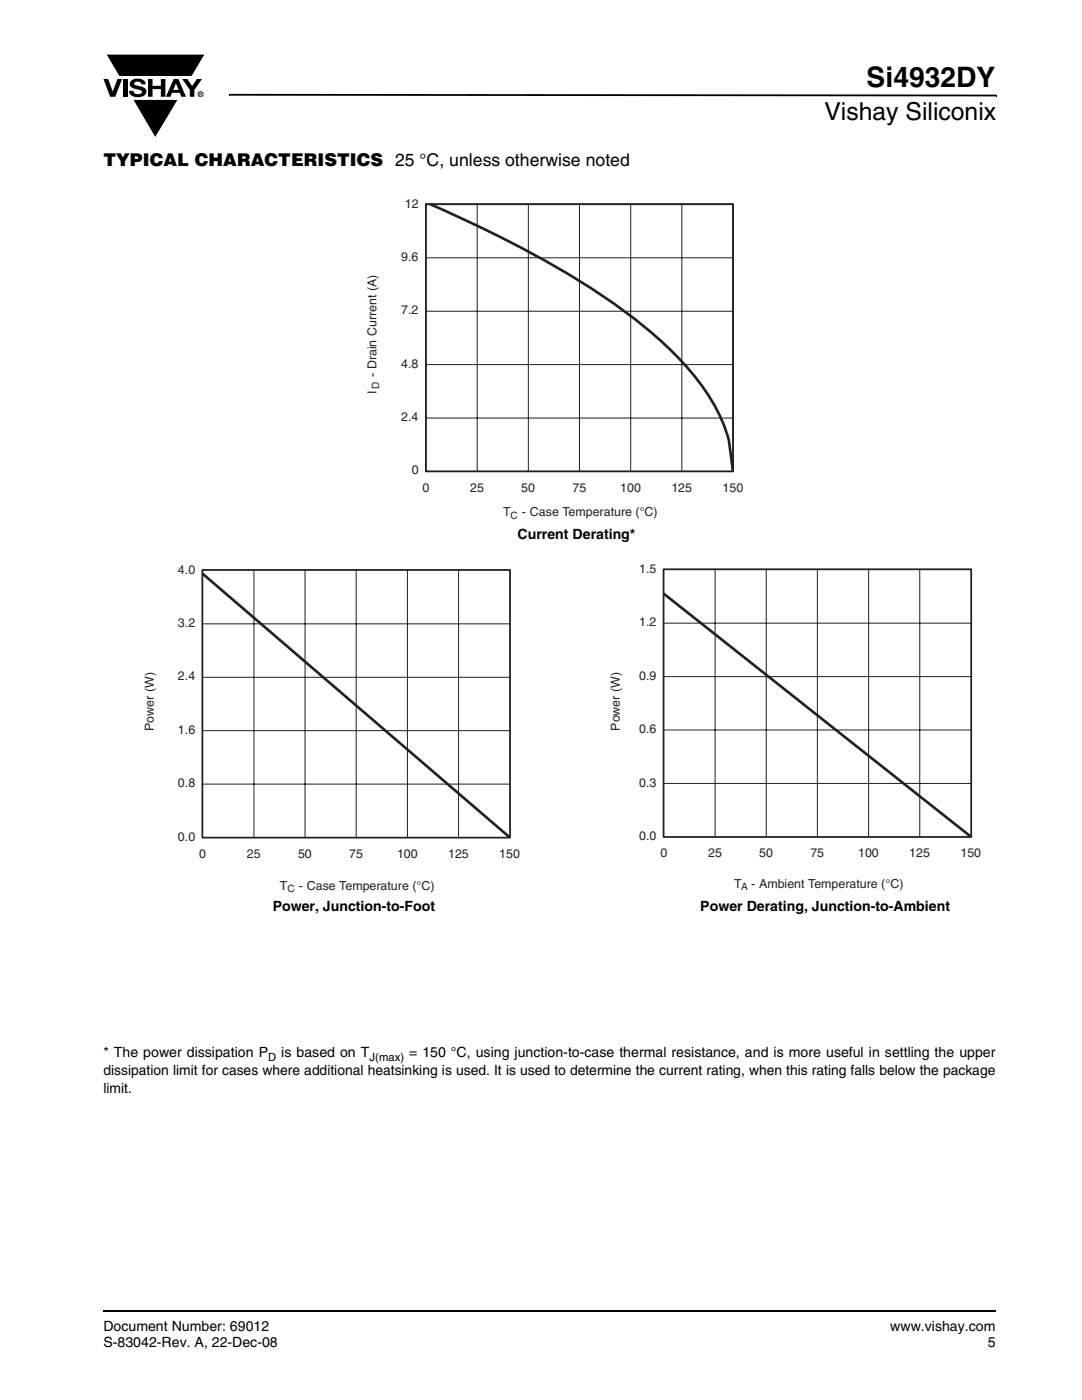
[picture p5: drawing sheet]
<svg xmlns="http://www.w3.org/2000/svg" width="216mm" height="279mm" viewBox="0 0 216 279" stroke-linecap="round" stroke-linejoin="round" font-family="sans-serif">
<defs><g id="words">
<text font-size="5.6" x="172.9" y="17.4">Si4932DY</text>
<text font-size="4.9" x="164.5" y="24">Vishay Siliconix</text>
<text font-size="3.5" x="20.6" y="33">TYPICAL CHARACTERISTICS 25 °C, unless otherwise noted</text>
<g font-size="2.8">
<text x="103.3" y="107.6">Current Derating*</text>
<text x="54.4" y="181.9">Power, Junction-to-Foot</text>
<text x="139.7" y="181.9">Power Derating, Junction-to-Ambient</text>
<text x="20.6" y="211">* The power dissipation P</text>
<text x="20.6" y="214.5">dissipation limit for cases where additional heatsinking is used. It is used to determine the current rating, when this rating falls below the package</text>
<text x="56.1" y="211">is based on T</text>
<text x="81.6" y="211">= 150 °C, using junction-to-case thermal resistance, and is more useful in settling the upper</text>
<text x="20.6" y="218">limit.</text>
<text x="20.6" y="265.6">Document Number: 69012</text>
<text x="20.6" y="268.8">S-83042-Rev. A, 22-Dec-08</text>
<text x="177.7" y="265.6">www.vishay.com</text>
<text x="197.1" y="268.8">5</text>
</g>
<g font-size="2.5" fill="#231f20">
<text x="80.8" y="41.4">12</text>
<text x="80.1" y="52.1">9.6</text>
<text x="80.1" y="62.7">7.2</text>
<text x="75.1" y="75.3" transform="rotate(-90 75.1 75.3)">- Drain Current (A)</text>
<text x="80.1" y="73.4">4.8</text>
<text x="75.1" y="78.6" transform="rotate(-90 75.1 78.6)">I</text>
<text x="80.1" y="84">2.4</text>
<text x="82.2" y="94.7">0</text>
<text x="84.3" y="98.1">0</text>
<text x="93.8" y="98.1">25</text>
<text x="104" y="98.1">50</text>
<text x="114.2" y="98.1">75</text>
<text x="123.8" y="98.1">100</text>
<text x="134" y="98.1">125</text>
<text x="144.2" y="98.1">150</text>
<text x="100.4" y="103">T</text>
<text x="104.1" y="103">- Case Temperature (°C)</text>
<text x="35.5" y="114.5">4.0</text>
<text x="127.5" y="114.3">1.5</text>
<text x="35.5" y="125.1">3.2</text>
<text x="127.5" y="125">1.2</text>
<text x="35.5" y="135.8">2.4</text>
<text x="127.5" y="135.6">0.9</text>
<text x="30.7" y="145.9" transform="rotate(-90 30.7 145.9)">Power (W)</text>
<text x="35.5" y="146.4">1.6</text>
<text x="123.7" y="145.8" transform="rotate(-90 123.7 145.8)">Power (W)</text>
<text x="127.5" y="146.3">0.6</text>
<text x="35.5" y="157.1">0.8</text>
<text x="127.5" y="157">0.3</text>
<text x="35.5" y="167.7">0.0</text>
<text x="127.5" y="167.6">0.0</text>
<text x="39.8" y="171.2">0</text>
<text x="49.3" y="171.2">25</text>
<text x="59.5" y="171.2">50</text>
<text x="69.7" y="171.2">75</text>
<text x="79.2" y="171.2">100</text>
<text x="89.4" y="171.2">125</text>
<text x="99.6" y="171.2">150</text>
<text x="131.8" y="171">0</text>
<text x="141.3" y="171">25</text>
<text x="151.5" y="171">50</text>
<text x="161.7" y="171">75</text>
<text x="171.2" y="171">100</text>
<text x="181.4" y="171">125</text>
<text x="191.6" y="171">150</text>
<text x="55.9" y="177.5">T</text>
<text x="59.6" y="177.5">- Case Temperature (°C)</text>
<text x="146.5" y="177.2">T</text>
<text x="149.9" y="177.2">- Ambient Temperature (°C)</text>
</g>
<g font-size="2.2">
<text x="53.5" y="211.7">D</text>
<text x="73.7" y="211.7">J(max)</text>
</g>
<g font-size="2" fill="#231f20">
<text x="75.7" y="77.6" transform="rotate(-90 75.7 77.6)">D</text>
<text x="101.9" y="103.6">C</text>
<text x="57.4" y="178.1">C</text>
<text x="147.9" y="177.7">A</text>
</g>
</g></defs>
<path d="M45.7 18.7h.2v.4h-.2zM45.9 18.7l152.9 .2v.3l-152.9-.1zM198.8 18.9h.1v.3h-.1zM20.5 261.5h.1v.4h-.1z" fill="#000"/>
<path d="M20.6 261.7h178.2" fill="none" stroke="#000" stroke-width=".36"/>
<path d="M20.6 10.7h20.5v17h-20.5z" fill="#fff"/>
<g fill="#000">
<path d="M20.6 15.8h1l.9 2.5 .9-2.5h1l-1.4 3.5h-1zM21.1 10.8h19.8l-2.6 4.5h-14.6zM24.5 15.8h.9v3.5h-.9zM26.2 16.1a2.08 2.08 0 0 1 2.8 .3l.1 .4h-.9a.78 .78 0 0 0-.7-.5 .78 .78 0 0 0-.7 .4l.2 .3 1 .2a1.06 1.06 0 0 1 1.2 1 1.06 1.06 0 0 1-1.1 1.1 1.71 1.71 0 0 1-2.3-1.2h.8a.95 .95 0 0 0 .8 .7 .95 .95 0 0 0 .9-.4 1.3 1.3 0 0 0-1.2-.6 1.02 1.02 0 0 1-1-.6 1.02 1.02 0 0 1 .1-1.1zM29.5 15.8h.9v1.3h1.7v-1.3h.9v3.5h-.9v-1.5h-1.7v1.5h-.9zM26.5 19.8h9.1l-4.6 7.7zM36.4 15.8h1l.9 1.4 1-1.4h1l-1.5 2.2v1.3h-.9v-1.4z"/>
<path d="M35.1 16.6l-.5 1.3h1zM34.7 15.8h.9l1.5 3.5h-.9l-.3-.8h-1.6l-.3 .8h-.9z"/>
<path d="M39.9 18.6v.1h.2v-.1zM39.8 18.5h.4l.1 .2-.2 .1 .2 .3-.3-.3-.1 .3h-.1zM39.6 18.8a.45 .45 0 0 0 .9 0 .45 .45 0 0 0-.9 0zM39.4 18.8a.6 .6 0 0 1 1.2 0 .6 .6 0 0 1-1.2 0z"/>
</g>
<path d="M21.1 10.8h19.8l-2.6 4.5h-14.5zM26.5 19.8h9.1l-4.6 7.7z" fill="none" stroke="#fff" stroke-width=".2"/>
<path d="M73 39.3h75.3v64.7h-75.3z" fill="#fff"/>
<path d="M84.9 40.7h61.4v53.4h-61.4zM85 51.4h61.3M95.2 40.8v53.3M105.4 40.8v53.3M115.6 40.8v53.3M125.8 40.8v53.3M136.1 40.8v53.3M85 72.8h61.3M85 62.1h61.3M85 83.4h61.3" fill="none" stroke="#231f20" stroke-width=".2"/>
<path d="M85.7 40.7a228.7 228.7 0 0 1 34.6 18.4 78 78 0 0 1 20 18.2 32.8 32.8 0 0 1 5.1 10.5l.9 6.3" fill="none" stroke="#231f20" stroke-width=".53"/>
<path d="M85 40.8h61.3v53.3h-61.3z" fill="none" stroke="#231f20" stroke-width=".35"/>
<path d="M28.6 112.3h75.2v66.2h-75.2z" fill="#fff"/>
<path d="M50.7 113.8v53.4M60.9 113.8v53.4M71.1 113.8v53.4M81.3 113.8v53.4M91.5 113.8v53.4M40.4 135.2h61.3M40.4 124.5h61.3M40.4 156.5h61.3M40.4 145.8h61.3" fill="none" stroke="#231f20" stroke-width=".2"/>
<path d="M40.4 114.5l61.3 52.6" fill="none" stroke="#231f20" stroke-width=".53"/>
<path d="M40.4 113.7h61.4v53.5h-61.4z" fill="none" stroke="#231f20" stroke-width=".35"/>
<path d="M121.6 112.2h74.2v66h-74.2z" fill="#fff"/>
<path d="M142.7 113.7v53.3M152.9 113.7v53.3M163.1 113.7v53.3M173.3 113.7v53.3M183.5 113.7v53.3M132.5 135h61.3M132.5 124.4h61.3M132.5 156.4h61.3M132.5 145.7h61.3" fill="none" stroke="#231f20" stroke-width=".2"/>
<path d="M132.5 118.5l61.2 48.5" fill="none" stroke="#231f20" stroke-width=".53"/>
<path d="M132.4 113.6h61.4v53.4h-61.4z" fill="none" stroke="#231f20" stroke-width=".35"/>
<use href="#words"/>
</svg>
